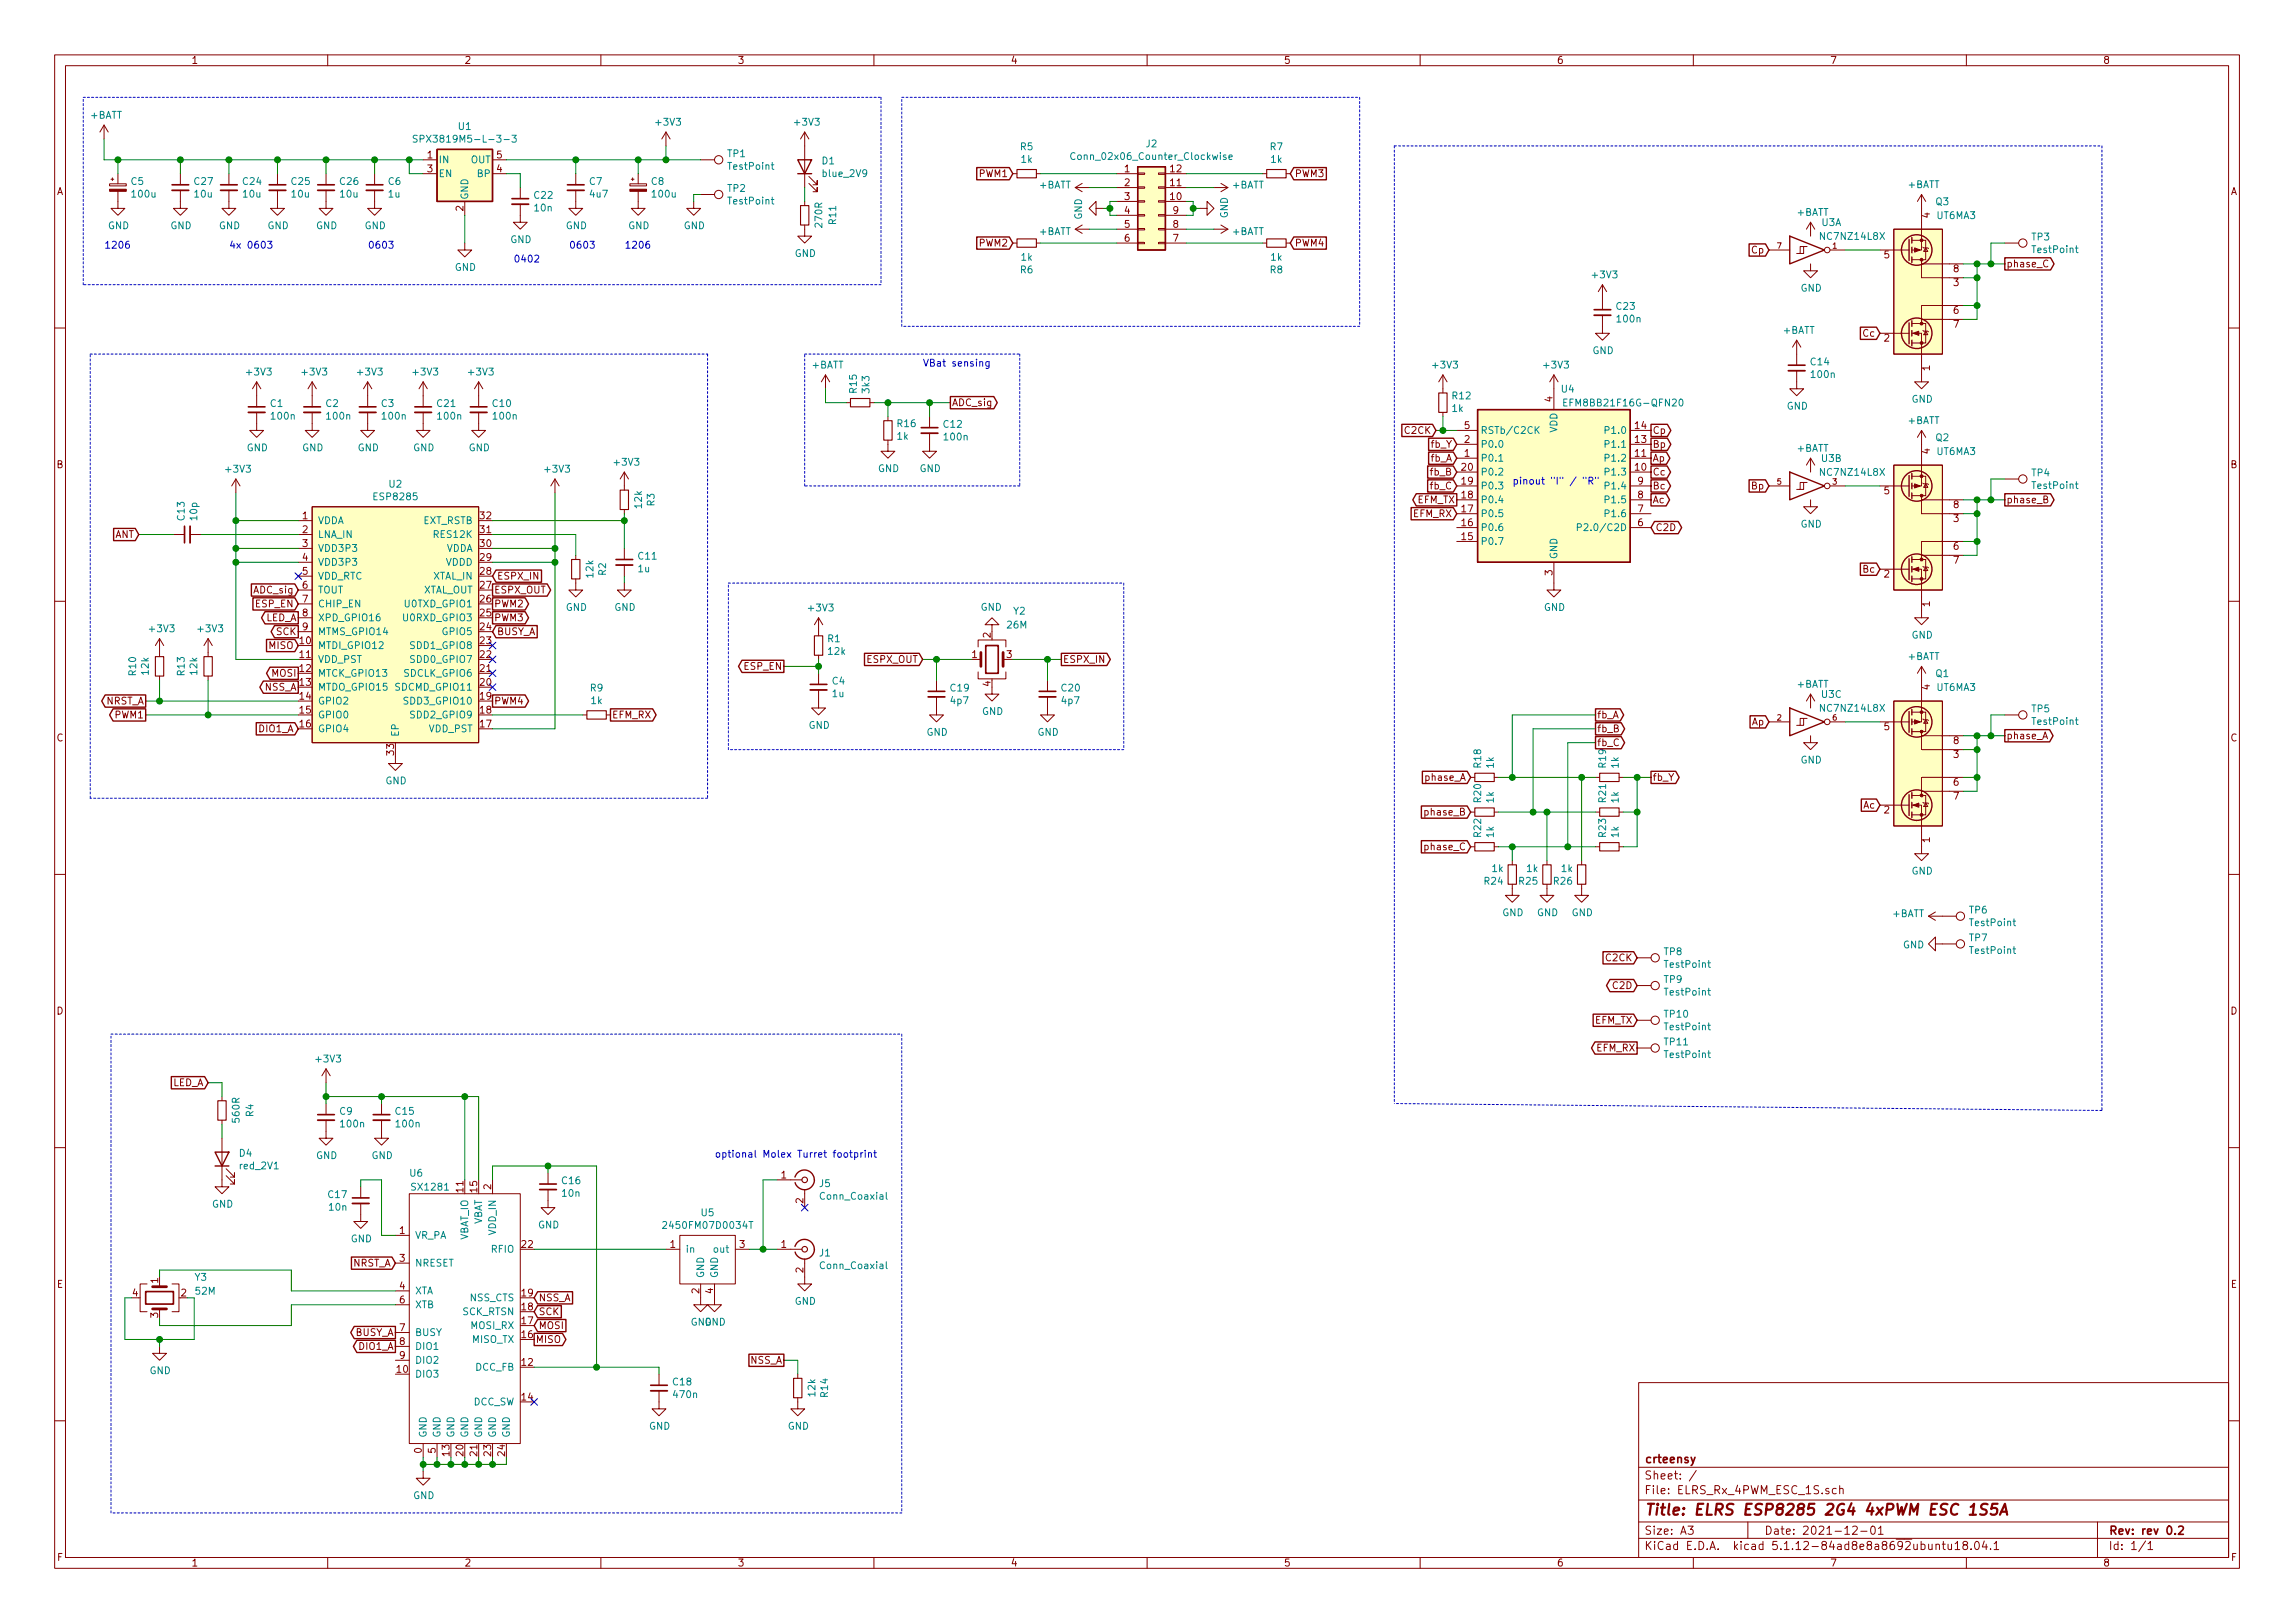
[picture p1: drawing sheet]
<svg xmlns="http://www.w3.org/2000/svg" width="420mm" height="297mm" viewBox="0 0 420 297" stroke-linecap="round" stroke-linejoin="round" font-family="sans-serif">
<defs><g id="words">
<text font-size="2.8" fill="#840000" x="301" y="277.3">Title: ELRS ESP8285 2G4 4xPWM ESC 1S5A</text>
<g font-size="2.1" fill="#840000">
<text x="301" y="267.8">crteensy</text>
<text x="301" y="273.5">File: ELRS_Rx_4PWM_ESC_1S.sch</text>
<text x="301" y="270.8">Sheet: /</text>
<text x="301" y="280.9">Size: A3</text>
<text x="323" y="280.9">Date: 2021-12-01</text>
<text x="386" y="280.9">Rev: rev 0.2</text>
<text x="301" y="283.7">KiCad E.D.A. kicad 5.1.12-84ad8e8a8692ubuntu18.04.1</text>
<text x="386" y="283.7">Id: 1/1</text>
</g>
<g font-size="1.8" fill="#840000">
<text x="35" y="11.7">1</text>
<text x="85" y="11.7">2</text>
<text x="135" y="11.7">3</text>
<text x="185" y="11.7">4</text>
<text x="235" y="11.7">5</text>
<text x="285" y="11.7">6</text>
<text x="335" y="11.7">7</text>
<text x="385" y="11.7">8</text>
<text x="78.3" y="29">1</text>
<text x="91" y="29">5</text>
<text x="10.4" y="35.7">A</text>
<text x="78.3" y="31.5">3</text>
<text x="91" y="31.5">4</text>
<text x="179.3" y="32.4">PWM1</text>
<text x="205.9" y="31.5">1</text>
<text x="205.9" y="34.1">2</text>
<text x="214.3" y="34.1">11</text>
<text x="214.3" y="31.5">12</text>
<text x="237" y="32.4">PWM3</text>
<text x="408.4" y="35.7">A</text>
<text x="84.8" y="38.6" transform="rotate(-90 84.8 38.6)">2</text>
<text x="205.9" y="36.6">3</text>
<text x="205.9" y="39.2">4</text>
<text x="205.9" y="41.7">5</text>
<text x="214.3" y="36.6">10</text>
<text x="214.8" y="41.7">8</text>
<text x="214.8" y="39.2">9</text>
<text x="353.3" y="39.9" transform="rotate(-90 353.3 39.9)">4</text>
<text x="179.3" y="45.1">PWM2</text>
<text x="205.9" y="44.2">6</text>
<text x="214.8" y="44.2">7</text>
<text x="237" y="45.1">PWM4</text>
<text x="320.7" y="46.4">Cp</text>
<text x="345" y="47.3">5</text>
<text x="357.7" y="52.4">3</text>
<text x="357.7" y="49.8">8</text>
<text x="367.3" y="48.9">phase_C</text>
<text x="357.7" y="57.4">6</text>
<text x="357.7" y="60">7</text>
<text x="341.1" y="61.6">Cc</text>
<text x="345" y="62.5">2</text>
<text x="353.3" y="67.8" transform="rotate(-90 353.3 67.8)">1</text>
<text x="174.2" y="74.3">ADC_sig</text>
<text x="284.2" y="73.5" transform="rotate(-90 284.2 73.5)">4</text>
<text x="257.3" y="79.4">C2CK</text>
<text x="262.1" y="82">fb_Y</text>
<text x="268.1" y="83.6">1</text>
<text x="268.1" y="81.1">2</text>
<text x="268.1" y="78.5">5</text>
<text x="299.4" y="83.6">11</text>
<text x="299.4" y="81.1">13</text>
<text x="299.4" y="78.5">14</text>
<text x="302.5" y="82">Bp</text>
<text x="302.5" y="79.4">Cp</text>
<text x="353.3" y="83.1" transform="rotate(-90 353.3 83.1)">4</text>
<text x="10.4" y="85.7">B</text>
<text x="262" y="89.6">fb_C</text>
<text x="262" y="84.5">fb_A</text>
<text x="262" y="87">fb_B</text>
<text x="267.6" y="88.7">19</text>
<text x="267.6" y="86.1">20</text>
<text x="299.4" y="86.1">10</text>
<text x="299.9" y="88.7">9</text>
<text x="302.5" y="89.6">Bc</text>
<text x="302.5" y="84.5">Ap</text>
<text x="302.5" y="87">Cc</text>
<text x="320.7" y="89.6">Bp</text>
<text x="408.4" y="85.7">B</text>
<text x="55.4" y="95">1</text>
<text x="87.9" y="95">32</text>
<text x="258.7" y="94.7">EFM_RX</text>
<text x="259.5" y="92.1">EFM_TX</text>
<text x="267.6" y="93.8">17</text>
<text x="267.6" y="91.2">18</text>
<text x="299.9" y="93.8">7</text>
<text x="299.9" y="91.2">8</text>
<text x="302.5" y="92.1">Ac</text>
<text x="345" y="90.5">5</text>
<text x="357.7" y="95.5">3</text>
<text x="357.7" y="93">8</text>
<text x="367.3" y="92.1">phase_B</text>
<text x="21" y="98.5">ANT</text>
<text x="55.4" y="97.6">2</text>
<text x="55.4" y="100.1">3</text>
<text x="87.9" y="100.1">30</text>
<text x="87.9" y="97.6">31</text>
<text x="267.6" y="98.8">15</text>
<text x="267.6" y="96.3">16</text>
<text x="299.9" y="96.3">6</text>
<text x="303" y="97.2">C2D</text>
<text x="357.7" y="100.6">6</text>
<text x="55.4" y="102.7">4</text>
<text x="55.4" y="105.2">5</text>
<text x="55.4" y="107.7">6</text>
<text x="87.9" y="107.7">27</text>
<text x="87.9" y="105.2">28</text>
<text x="87.9" y="102.7">29</text>
<text x="91" y="106.1">ESPX_IN</text>
<text x="284.2" y="105.3" transform="rotate(-90 284.2 105.3)">3</text>
<text x="341.1" y="104.8">Bc</text>
<text x="345" y="105.7">2</text>
<text x="357.7" y="103.2">7</text>
<text x="46.5" y="108.6">ADC_sig</text>
<text x="46.8" y="111.2">ESP_EN</text>
<text x="48.6" y="113.7">LED_A</text>
<text x="55.4" y="110.3">7</text>
<text x="55.4" y="112.8">8</text>
<text x="87.9" y="112.8">25</text>
<text x="87.9" y="110.3">26</text>
<text x="90.4" y="111.2">PWM2</text>
<text x="90.4" y="113.7">PWM3</text>
<text x="90.4" y="108.6">ESPX_OUT</text>
<text x="353.3" y="111" transform="rotate(-90 353.3 111)">1</text>
<text x="49.3" y="118.8">MISO</text>
<text x="50.6" y="116.2">SCK</text>
<text x="54.9" y="117.9">10</text>
<text x="55.4" y="115.4">9</text>
<text x="87.9" y="117.9">23</text>
<text x="87.9" y="115.4">24</text>
<text x="91" y="116.2">BUSY_A</text>
<text x="181.4" y="116.7" transform="rotate(-90 181.4 116.7)">2</text>
<text x="49.8" y="123.9">MOSI</text>
<text x="54.9" y="120.4">11</text>
<text x="54.9" y="123">12</text>
<text x="54.9" y="125.5">13</text>
<text x="87.9" y="125.5">20</text>
<text x="87.9" y="123">21</text>
<text x="87.9" y="120.4">22</text>
<text x="136.3" y="122.6">ESP_EN</text>
<text x="158.7" y="121.3">ESPX_OUT</text>
<text x="178" y="120.4">1</text>
<text x="181.4" y="125.6" transform="rotate(-90 181.4 125.6)">4</text>
<text x="184.3" y="120.4">3</text>
<text x="194.6" y="121.3">ESPX_IN</text>
<text x="19.3" y="128.9">NRST_A</text>
<text x="21.1" y="131.5">PWM1</text>
<text x="48.5" y="126.4">NSS_A</text>
<text x="54.9" y="128.1">14</text>
<text x="54.9" y="130.6">15</text>
<text x="87.9" y="130.6">18</text>
<text x="87.9" y="128.1">19</text>
<text x="90.4" y="128.9">PWM4</text>
<text x="112" y="131.5">EFM_RX</text>
<text x="292.4" y="131.5">fb_A</text>
<text x="353.3" y="126.2" transform="rotate(-90 353.3 126.2)">4</text>
<text x="10.4" y="135.7">C</text>
<text x="47.4" y="134">DIO1_A</text>
<text x="54.9" y="133.1">16</text>
<text x="87.9" y="133.1">17</text>
<text x="292.4" y="136.6">fb_C</text>
<text x="292.4" y="134">fb_B</text>
<text x="320.7" y="132.8">Ap</text>
<text x="345" y="133.6">5</text>
<text x="357.7" y="136.2">8</text>
<text x="367.3" y="135.3">phase_A</text>
<text x="408.4" y="135.7">C</text>
<text x="72.1" y="138.2" transform="rotate(-90 72.1 138.2)">33</text>
<text x="261.1" y="142.9">phase_A</text>
<text x="302.5" y="142.9">fb_Y</text>
<text x="357.7" y="138.7">3</text>
<text x="357.7" y="143.8">6</text>
<text x="261.1" y="149.3">phase_B</text>
<text x="341.1" y="148">Ac</text>
<text x="345" y="148.9">2</text>
<text x="357.7" y="146.3">7</text>
<text x="261.1" y="155.6">phase_C</text>
<text x="353.3" y="154.2" transform="rotate(-90 353.3 154.2)">1</text>
<text x="294.1" y="175.9">C2CK</text>
<text x="10.4" y="185.7">D</text>
<text x="295.4" y="181">C2D</text>
<text x="408.4" y="185.7">D</text>
<text x="291.9" y="187.4">EFM_TX</text>
<text x="292.3" y="192.4">EFM_RX</text>
<text x="31.5" y="198.8">LED_A</text>
<text x="143" y="215.7">1</text>
<text x="84.8" y="218.2" transform="rotate(-90 84.8 218.2)">11</text>
<text x="87.4" y="218.2" transform="rotate(-90 87.4 218.2)">15</text>
<text x="89.9" y="217.7" transform="rotate(-90 89.9 217.7)">2</text>
<text x="147.1" y="220.2" transform="rotate(-90 147.1 220.2)">2</text>
<text x="73.2" y="225.8">1</text>
<text x="64.5" y="231.8">NRST_A</text>
<text x="73.2" y="230.9">3</text>
<text x="95.6" y="228.4">22</text>
<text x="122.7" y="228.4">1</text>
<text x="135.4" y="228.4">3</text>
<text x="143" y="228.4">1</text>
<text x="147.1" y="232.9" transform="rotate(-90 147.1 232.9)">2</text>
<text x="10.4" y="235.7">E</text>
<text x="24.3" y="237.3">4</text>
<text x="29" y="234.8" transform="rotate(-90 29 234.8)">1</text>
<text x="33.2" y="237.3">2</text>
<text x="73.2" y="236">4</text>
<text x="73.2" y="238.5">6</text>
<text x="95.6" y="239.8">18</text>
<text x="95.6" y="237.3">19</text>
<text x="98.6" y="238.2">NSS_A</text>
<text x="128" y="236.7" transform="rotate(-90 128 236.7)">2</text>
<text x="130.6" y="236.7" transform="rotate(-90 130.6 236.7)">4</text>
<text x="408.4" y="235.7">E</text>
<text x="29" y="241.2" transform="rotate(-90 29 241.2)">3</text>
<text x="65" y="244.5">BUSY_A</text>
<text x="73.2" y="243.6">7</text>
<text x="95.6" y="244.9">16</text>
<text x="95.6" y="242.4">17</text>
<text x="98" y="245.8">MISO</text>
<text x="98.6" y="243.2">MOSI</text>
<text x="98.6" y="240.7">SCK</text>
<text x="65.7" y="247.1">DIO1_A</text>
<text x="72.7" y="251.2">10</text>
<text x="73.2" y="246.2">8</text>
<text x="73.2" y="248.7">9</text>
<text x="95.6" y="250">12</text>
<text x="137.4" y="249.6">NSS_A</text>
<text x="95.6" y="256.3">14</text>
<text x="77.2" y="265.9" transform="rotate(-90 77.2 265.9)">0</text>
<text x="79.8" y="265.9" transform="rotate(-90 79.8 265.9)">5</text>
<text x="82.3" y="266.4" transform="rotate(-90 82.3 266.4)">13</text>
<text x="84.8" y="266.4" transform="rotate(-90 84.8 266.4)">20</text>
<text x="87.4" y="266.4" transform="rotate(-90 87.4 266.4)">21</text>
<text x="89.9" y="266.4" transform="rotate(-90 89.9 266.4)">23</text>
<text x="92.5" y="266.4" transform="rotate(-90 92.5 266.4)">24</text>
<text x="10.5" y="285.7">F</text>
<text x="35" y="286.7">1</text>
<text x="85" y="286.7">2</text>
<text x="135" y="286.7">3</text>
<text x="185" y="286.7">4</text>
<text x="235" y="286.7">5</text>
<text x="285" y="286.7">6</text>
<text x="335" y="286.7">7</text>
<text x="385" y="286.7">8</text>
<text x="408.5" y="285.7">F</text>
</g>
<g font-size="1.8" fill="#008484">
<text x="16.6" y="21.7">+BATT</text>
<text x="84" y="23.8">U1</text>
<text x="120.2" y="23">+3V3</text>
<text x="145.6" y="23">+3V3</text>
<text x="77.7" y="26.1">SPX3819M5-L-3-3</text>
<text x="80.3" y="29.9">IN</text>
<text x="86.2" y="29.9">OUT</text>
<text x="133.2" y="28.8">TP1</text>
<text x="186.8" y="27.5">R5</text>
<text x="187" y="29.8">1k</text>
<text x="196.9" y="29.3">Conn_02x06_Counter_Clockwise</text>
<text x="209.9" y="27">J2</text>
<text x="232.6" y="27.5">R7</text>
<text x="232.7" y="29.8">1k</text>
<text x="24" y="33.8">C5</text>
<text x="35.6" y="33.8">C27</text>
<text x="44.5" y="33.8">C24</text>
<text x="53.4" y="33.8">C25</text>
<text x="62.3" y="33.8">C26</text>
<text x="71.1" y="33.8">C6</text>
<text x="80.3" y="32.4">EN</text>
<text x="87.5" y="32.4">BP</text>
<text x="107.9" y="33.8">C7</text>
<text x="119.3" y="33.8">C8</text>
<text x="133.2" y="35.1">TP2</text>
<text x="133.5" y="31.1">TestPoint</text>
<text x="150.5" y="30.1">D1</text>
<text x="150.8" y="32.4">blue_2V9</text>
<text x="190.3" y="34.5">+BATT</text>
<text x="225.6" y="34.5">+BATT</text>
<text x="349.3" y="34.4">+BATT</text>
<text x="19.8" y="41.9">GND</text>
<text x="24.3" y="36.2">100u</text>
<text x="31.2" y="41.9">GND</text>
<text x="35.7" y="36.2">10u</text>
<text x="40.1" y="41.9">GND</text>
<text x="44.6" y="36.2">10u</text>
<text x="49" y="41.9">GND</text>
<text x="53.5" y="36.2">10u</text>
<text x="57.9" y="41.9">GND</text>
<text x="62.4" y="36.2">10u</text>
<text x="66.8" y="41.9">GND</text>
<text x="71.1" y="36.2">1u</text>
<text x="85.7" y="36.6" transform="rotate(-90 85.7 36.6)">GND</text>
<text x="97.9" y="36.4">C22</text>
<text x="97.9" y="38.7">10n</text>
<text x="103.6" y="41.9">GND</text>
<text x="108.1" y="36.2">4u7</text>
<text x="115" y="41.9">GND</text>
<text x="119.5" y="36.2">100u</text>
<text x="125.2" y="41.9">GND</text>
<text x="133.5" y="37.4">TestPoint</text>
<text x="150.5" y="41.5" transform="rotate(-90 150.5 41.5)">270R</text>
<text x="153.1" y="41" transform="rotate(-90 153.1 41)">R11</text>
<text x="198.1" y="40.2" transform="rotate(-90 198.1 40.2)">GND</text>
<text x="224.8" y="40" transform="rotate(-90 224.8 40)">GND</text>
<text x="329" y="39.5">+BATT</text>
<text x="333.5" y="41.4">U3A</text>
<text x="354.4" y="37.6">Q3</text>
<text x="354.6" y="40.1">UT6MA3</text>
<text x="93.4" y="44.5">GND</text>
<text x="145.5" y="47">GND</text>
<text x="187" y="47.7">1k</text>
<text x="190.3" y="43">+BATT</text>
<text x="225.6" y="43">+BATT</text>
<text x="232.7" y="47.7">1k</text>
<text x="333.6" y="43.9">NC7NZ14L8X</text>
<text x="372" y="44">TP3</text>
<text x="372.2" y="46.3">TestPoint</text>
<text x="83.3" y="49.6">GND</text>
<text x="186.8" y="50">R6</text>
<text x="232.6" y="50">R8</text>
<text x="291.7" y="50.9">+3V3</text>
<text x="329.6" y="53.4">GND</text>
<text x="296" y="56.7">C23</text>
<text x="296.2" y="59">100n</text>
<text x="291.5" y="64.8">GND</text>
<text x="326.4" y="61.1">+BATT</text>
<text x="45.3" y="68.7">+3V3</text>
<text x="55.4" y="68.7">+3V3</text>
<text x="65.6" y="68.7">+3V3</text>
<text x="75.8" y="68.7">+3V3</text>
<text x="85.9" y="68.7">+3V3</text>
<text x="148.6" y="67.4">+BATT</text>
<text x="156.9" y="71.9" transform="rotate(-90 156.9 71.9)">R15</text>
<text x="159.2" y="71.9" transform="rotate(-90 159.2 71.9)">3k3</text>
<text x="262.5" y="67.4">+3V3</text>
<text x="282.8" y="67.4">+3V3</text>
<text x="285.9" y="71.8">U4</text>
<text x="331.5" y="66.9">C14</text>
<text x="331.7" y="69.2">100n</text>
<text x="49.5" y="74.5">C1</text>
<text x="49.8" y="76.8">100n</text>
<text x="59.7" y="74.5">C2</text>
<text x="59.9" y="76.8">100n</text>
<text x="69.8" y="74.5">C3</text>
<text x="70.1" y="76.8">100n</text>
<text x="80.1" y="74.5">C21</text>
<text x="80.3" y="76.8">100n</text>
<text x="90.2" y="74.5">C10</text>
<text x="90.4" y="76.8">100n</text>
<text x="265.9" y="75.4">1k</text>
<text x="265.9" y="73.1">R12</text>
<text x="287.2" y="74.4">EFM8BB21F16G-QFN20</text>
<text x="327.1" y="75">GND</text>
<text x="349.3" y="77.6">+BATT</text>
<text x="350" y="73.7">GND</text>
<text x="45.2" y="82.6">GND</text>
<text x="55.3" y="82.6">GND</text>
<text x="65.5" y="82.6">GND</text>
<text x="75.6" y="82.6">GND</text>
<text x="85.8" y="82.6">GND</text>
<text x="164.3" y="80.5">1k</text>
<text x="164.3" y="78.2">R16</text>
<text x="172.8" y="78.3">C12</text>
<text x="173" y="80.6">100n</text>
<text x="271" y="82">P0.0</text>
<text x="271" y="79.4">RSTb/C2CK</text>
<text x="285.1" y="79.2" transform="rotate(-90 285.1 79.2)">VDD</text>
<text x="294.3" y="82">P1.1</text>
<text x="294.3" y="79.4">P1.0</text>
<text x="329" y="82.7">+BATT</text>
<text x="354.4" y="80.7">Q2</text>
<text x="354.6" y="83.3">UT6MA3</text>
<text x="41.5" y="86.5">+3V3</text>
<text x="71.3" y="89.2">U2</text>
<text x="99.9" y="86.5">+3V3</text>
<text x="112.6" y="85.2">+3V3</text>
<text x="160.7" y="86.4">GND</text>
<text x="168.4" y="86.4">GND</text>
<text x="271" y="84.5">P0.1</text>
<text x="271" y="89.6">P0.3</text>
<text x="271" y="87">P0.2</text>
<text x="294.3" y="87">P1.3</text>
<text x="294.3" y="84.5">P1.2</text>
<text x="294.3" y="89.6">P1.4</text>
<text x="333.5" y="84.5">U3B</text>
<text x="333.6" y="87.1">NC7NZ14L8X</text>
<text x="372" y="87.2">TP4</text>
<text x="372.2" y="89.5">TestPoint</text>
<text x="33.8" y="95.2" transform="rotate(-90 33.8 95.2)">C13</text>
<text x="36.1" y="95.2" transform="rotate(-90 36.1 95.2)">10p</text>
<text x="58.2" y="95.9">VDDA</text>
<text x="68.7" y="91.6">ESP8285</text>
<text x="77.4" y="95.9">EXT_RSTB</text>
<text x="117.5" y="92.9" transform="rotate(-90 117.5 92.9)">12k</text>
<text x="119.8" y="92.6" transform="rotate(-90 119.8 92.6)">R3</text>
<text x="271" y="94.7">P0.5</text>
<text x="271" y="92.1">P0.4</text>
<text x="294.3" y="94.7">P1.6</text>
<text x="294.3" y="92.1">P1.5</text>
<text x="58.2" y="98.5">LNA_IN</text>
<text x="58.2" y="101">VDD3P3</text>
<text x="79.7" y="98.5">RES12K</text>
<text x="81.6" y="101">VDDA</text>
<text x="271" y="99.7">P0.7</text>
<text x="271" y="97.2">P0.6</text>
<text x="290.3" y="97.2">P2.0/C2D</text>
<text x="329.6" y="96.6">GND</text>
<text x="58.2" y="103.5">VDD3P3</text>
<text x="58.2" y="106.1">VDD_RTC</text>
<text x="79.2" y="106.1">XTAL_IN</text>
<text x="81.6" y="103.5">VDDD</text>
<text x="108.6" y="105.6" transform="rotate(-90 108.6 105.6)">12k</text>
<text x="110.9" y="105.3" transform="rotate(-90 110.9 105.3)">R2</text>
<text x="116.9" y="104.7">1u</text>
<text x="116.9" y="102.4">C11</text>
<text x="285.1" y="102.4" transform="rotate(-90 285.1 102.4)">GND</text>
<text x="58.2" y="108.6">TOUT</text>
<text x="58.2" y="111.2">CHIP_EN</text>
<text x="58.2" y="113.7">XPD_GPIO16</text>
<text x="74.2" y="113.7">U0RXD_GPIO3</text>
<text x="74.4" y="111.2">U0TXD_GPIO1</text>
<text x="77.3" y="108.6">XTAL_OUT</text>
<text x="103.6" y="111.8">GND</text>
<text x="112.5" y="111.8">GND</text>
<text x="148.2" y="111.9">+3V3</text>
<text x="179.5" y="111.8">GND</text>
<text x="185.6" y="112.5">Y2</text>
<text x="282.7" y="111.8">GND</text>
<text x="27.5" y="115.7">+3V3</text>
<text x="36.4" y="115.7">+3V3</text>
<text x="58.2" y="118.8">MTDI_GPIO12</text>
<text x="58.2" y="116.2">MTMS_GPIO14</text>
<text x="75.5" y="118.8">SDD1_GPIO8</text>
<text x="81.2" y="116.2">GPIO5</text>
<text x="151.6" y="117.5">R1</text>
<text x="151.7" y="119.8">12k</text>
<text x="184.5" y="115">26M</text>
<text x="350" y="116.9">GND</text>
<text x="24.9" y="123.6" transform="rotate(-90 24.9 123.6)">R10</text>
<text x="27.2" y="123.4" transform="rotate(-90 27.2 123.4)">12k</text>
<text x="33.8" y="123.6" transform="rotate(-90 33.8 123.6)">R13</text>
<text x="36.1" y="123.4" transform="rotate(-90 36.1 123.4)">12k</text>
<text x="58.2" y="121.3">VDD_PST</text>
<text x="58.2" y="123.9">MTCK_GPIO13</text>
<text x="74.1" y="123.9">SDCLK_GPIO6</text>
<text x="75.5" y="121.3">SDD0_GPIO7</text>
<text x="152.4" y="125.3">C4</text>
<text x="329" y="125.9">+BATT</text>
<text x="349.3" y="120.8">+BATT</text>
<text x="354.4" y="123.9">Q1</text>
<text x="58.2" y="126.4">MTDO_GPIO15</text>
<text x="58.2" y="128.9">GPIO2</text>
<text x="58.2" y="131.5">GPIO0</text>
<text x="72.7" y="126.4">SDCMD_GPIO11</text>
<text x="74.5" y="128.9">SDD3_GPIO10</text>
<text x="75.5" y="131.5">SDD2_GPIO9</text>
<text x="108.1" y="126.6">R9</text>
<text x="108.3" y="128.9">1k</text>
<text x="152.4" y="127.6">1u</text>
<text x="174.1" y="126.6">C19</text>
<text x="174.1" y="128.9">4p7</text>
<text x="179.8" y="130.8">GND</text>
<text x="194.4" y="126.6">C20</text>
<text x="194.4" y="128.9">4p7</text>
<text x="333.5" y="127.7">U3C</text>
<text x="333.6" y="130.3">NC7NZ14L8X</text>
<text x="354.6" y="126.5">UT6MA3</text>
<text x="372" y="130.4">TP5</text>
<text x="58.2" y="134">GPIO4</text>
<text x="73" y="134.9" transform="rotate(-90 73 134.9)">EP</text>
<text x="78.5" y="134">VDD_PST</text>
<text x="148" y="133.4">GND</text>
<text x="169.6" y="134.7">GND</text>
<text x="189.9" y="134.7">GND</text>
<text x="372.2" y="132.7">TestPoint</text>
<text x="70.6" y="143.5">GND</text>
<text x="271.2" y="140.5" transform="rotate(-90 271.2 140.5)">R18</text>
<text x="273.5" y="140.5" transform="rotate(-90 273.5 140.5)">1k</text>
<text x="294" y="140.5" transform="rotate(-90 294 140.5)">R19</text>
<text x="296.3" y="140.5" transform="rotate(-90 296.3 140.5)">1k</text>
<text x="329.6" y="139.7">GND</text>
<text x="271.2" y="146.8" transform="rotate(-90 271.2 146.8)">R20</text>
<text x="273.5" y="146.9" transform="rotate(-90 273.5 146.9)">1k</text>
<text x="294" y="146.8" transform="rotate(-90 294 146.8)">R21</text>
<text x="296.3" y="146.9" transform="rotate(-90 296.3 146.9)">1k</text>
<text x="271.2" y="153.2" transform="rotate(-90 271.2 153.2)">R22</text>
<text x="273.5" y="153.2" transform="rotate(-90 273.5 153.2)">1k</text>
<text x="294" y="153.2" transform="rotate(-90 294 153.2)">R23</text>
<text x="296.3" y="153.2" transform="rotate(-90 296.3 153.2)">1k</text>
<text x="271.8" y="161.9">R24</text>
<text x="273.2" y="159.6">1k</text>
<text x="278.2" y="161.9">R25</text>
<text x="279.6" y="159.6">1k</text>
<text x="284.5" y="161.9">R26</text>
<text x="285.9" y="159.6">1k</text>
<text x="350" y="160.1">GND</text>
<text x="275" y="167.7">GND</text>
<text x="281.4" y="167.7">GND</text>
<text x="287.7" y="167.7">GND</text>
<text x="346.5" y="167.9">+BATT</text>
<text x="360.6" y="167.2">TP6</text>
<text x="348.4" y="173.6">GND</text>
<text x="360.6" y="172.3">TP7</text>
<text x="360.8" y="169.5">TestPoint</text>
<text x="304.7" y="179.9">TP9</text>
<text x="304.7" y="174.8">TP8</text>
<text x="304.9" y="177.1">TestPoint</text>
<text x="360.8" y="174.6">TestPoint</text>
<text x="304.9" y="182.2">TestPoint</text>
<text x="304.8" y="191.3">TP11</text>
<text x="304.8" y="186.2">TP10</text>
<text x="304.9" y="188.6">TestPoint</text>
<text x="58" y="194.4">+3V3</text>
<text x="304.9" y="193.6">TestPoint</text>
<text x="43.9" y="205.3" transform="rotate(-90 43.9 205.3)">560R</text>
<text x="46.4" y="204.4" transform="rotate(-90 46.4 204.4)">R4</text>
<text x="62.2" y="204">C9</text>
<text x="62.5" y="206.3">100n</text>
<text x="72.5" y="204">C15</text>
<text x="72.6" y="206.3">100n</text>
<text x="43.8" y="211.7">D4</text>
<text x="44" y="214">red_2V1</text>
<text x="57.9" y="212.1">GND</text>
<text x="68" y="212.1">GND</text>
<text x="75.1" y="215.4">U6</text>
<text x="38.8" y="221">GND</text>
<text x="60.1" y="219.3">C17</text>
<text x="60.3" y="221.6">10n</text>
<text x="75.6" y="217.9">SX1281</text>
<text x="102.9" y="216.7">C16</text>
<text x="103" y="219">10n</text>
<text x="150.1" y="217.3">J5</text>
<text x="150.4" y="219.6">Conn_Coaxial</text>
<text x="64.2" y="227.4">GND</text>
<text x="75.9" y="226.7">VR_PA</text>
<text x="85.7" y="227.2" transform="rotate(-90 85.7 227.2)">VBAT_IO</text>
<text x="88.3" y="224.3" transform="rotate(-90 88.3 224.3)">VBAT</text>
<text x="90.8" y="226" transform="rotate(-90 90.8 226)">VDD_IN</text>
<text x="98.5" y="224.8">GND</text>
<text x="122.2" y="224.9">2450FM07D0034T</text>
<text x="128.4" y="222.6">U5</text>
<text x="75.9" y="231.8">NRESET</text>
<text x="90" y="229.3">RFIO</text>
<text x="125.5" y="229.3">in</text>
<text x="128.9" y="234" transform="rotate(-90 128.9 234)">GND</text>
<text x="130.9" y="229.3">out</text>
<text x="131.4" y="234" transform="rotate(-90 131.4 234)">GND</text>
<text x="150.1" y="230">J1</text>
<text x="150.4" y="232.3">Conn_Coaxial</text>
<text x="35.7" y="234.4">Y3</text>
<text x="35.9" y="236.9">52M</text>
<text x="75.9" y="236.9">XTA</text>
<text x="75.9" y="239.4">XTB</text>
<text x="86.1" y="238.2">NSS_CTS</text>
<text x="145.5" y="238.8">GND</text>
<text x="75.9" y="244.5">BUSY</text>
<text x="84.7" y="240.7">SCK_RTSN</text>
<text x="86.3" y="243.2">MOSI_RX</text>
<text x="86.5" y="245.8">MISO_TX</text>
<text x="126.4" y="242.6">GND</text>
<text x="129" y="242.6">GND</text>
<text x="27.4" y="251.5">GND</text>
<text x="75.9" y="247.1">DIO1</text>
<text x="75.9" y="249.6">DIO2</text>
<text x="87.1" y="250.9">DCC_FB</text>
<text x="75.9" y="252.1">DIO3</text>
<text x="86.6" y="257.2">DCC_SW</text>
<text x="123.3" y="253.6">C18</text>
<text x="123.4" y="255.9">470n</text>
<text x="149.3" y="255.5" transform="rotate(-90 149.3 255.5)">12k</text>
<text x="151.6" y="255.7" transform="rotate(-90 151.6 255.7)">R14</text>
<text x="78.1" y="263.2" transform="rotate(-90 78.1 263.2)">GND</text>
<text x="80.6" y="263.2" transform="rotate(-90 80.6 263.2)">GND</text>
<text x="83.2" y="263.2" transform="rotate(-90 83.2 263.2)">GND</text>
<text x="85.7" y="263.2" transform="rotate(-90 85.7 263.2)">GND</text>
<text x="88.3" y="263.2" transform="rotate(-90 88.3 263.2)">GND</text>
<text x="90.8" y="263.2" transform="rotate(-90 90.8 263.2)">GND</text>
<text x="93.3" y="263.2" transform="rotate(-90 93.3 263.2)">GND</text>
<text x="118.8" y="261.7">GND</text>
<text x="144.2" y="261.7">GND</text>
<text x="75.6" y="274.4">GND</text>
</g>
<g font-size="1.8" fill="#0000c2">
<text x="19" y="45.5">1206</text>
<text x="41.9" y="45.5">4x 0603</text>
<text x="67.3" y="45.5">0603</text>
<text x="104.1" y="45.5">0603</text>
<text x="114.3" y="45.5">1206</text>
<text x="94" y="48">0402</text>
<text x="168.9" y="67.1">VBat sensing</text>
<text x="276.9" y="88.7">pinout &quot;I&quot; / &quot;R&quot;</text>
<text x="130.8" y="211.9">optional Molex Turret footprint</text>
</g>
<g font-size="1.4" fill="#840000">
<text x="325.4" y="45.5">7</text>
<text x="335.5" y="45.5">1</text>
<text x="325.4" y="88.7">5</text>
<text x="335.5" y="88.7">3</text>
<text x="325.4" y="131.9">2</text>
<text x="335.5" y="131.9">6</text>
</g>
</g></defs>
<g fill="none" stroke="#840000" stroke-width=".18">
<path d="M10 10h400v277h-400zM12 12h396v273.1h-396zM60 10v2M110 10v2M160 10v2M210 10v2M260 10v2M310 10v2M360 10v2M19 22.9l-.7 1.3M19 22.9v2.5M19 22.9l.8 1.3"/>
<path d="M20.1 33.6h3v.4h-3zM20.3 32.8h.5M20.6 32.5v.6M21.6 35v3.1h1.3l-1.3 1.3-1.3-1.3h1.3M21.6 31.8v1.8M33 34.8v3.3h1.3l-1.3 1.3-1.3-1.3h1.3M33 31.8v2M41.9 34.8v3.3h1.3l-1.3 1.3-1.3-1.3h1.3M41.9 31.8v2M50.8 34.8v3.3h1.3l-1.3 1.3-1.3-1.3h1.3M50.8 31.8v2M59.7 34.8v3.3h1.3l-1.3 1.3-1.3-1.3h1.3"/>
<path d="M59.7 31.8v2M68.6 34.8v3.3h1.2l-1.2 1.3-1.3-1.3h1.3M68.6 31.8v2M77.5 29.2h2.5M77.5 31.8h2.5M85.1 36.9v2.5M90.2 29.2h2.5M90.2 31.8h2.5M95.2 37.4v3.3h1.3l-1.3 1.2-1.2-1.2h1.2M95.2 34.3v2.1M105.4 34.8v3.3h1.3l-1.3 1.3-1.3-1.3h1.3M105.4 31.8v2"/>
<path d="M115.3 33.6h3.1v.4h-3.1zM115.6 32.8h.5M115.8 32.5v.6M116.8 35v3.1h1.3l-1.3 1.3-1.2-1.3h1.2M116.8 31.8v1.8M121.9 24.2l-.7 1.2M121.9 24.2v2.5M121.9 24.2l.8 1.2M127 36.9v1.2h1.3l-1.3 1.3-1.3-1.3h1.3M128.3 29.2h2.5M128.3 35.6h2.5M147.3 24.2v10.1"/>
<path d="M147.3 36.9v.7M147.3 24.2l-.7 1.2M147.3 24.2l.8 1.2M148.1 33.6l1.5 1.5v-.8v.8h-.8M148.1 32.3l1.5 1.5v-.7v.7h-.8M185.4 31.8h.8M189.7 31.8h.8M196.8 34.3h2.6M196.8 34.3l1.3 .8M198.1 33.6l-1.3 .7M200.7 38.1v-1.2l-1.3 1.2 1.3 1.3v-1.3h1.2M204.5 31.8h3.8"/>
<path d="M204.5 34.3h3.8M204.5 36.9h3.8M204.5 39.4h3.8M208.3 39.3h1.2v.2h-1.2zM208.3 34.2h1.2v.3h-1.2zM208.3 31.7h1.2v.2h-1.2zM208.3 36.7h1.2v.3h-1.2zM212.1 39.3h1.3v.2h-1.3zM212.1 34.2h1.3v.3h-1.3zM212.1 31.7h1.3v.2h-1.3zM212.1 36.7h1.3v.3h-1.3zM213.4 31.8h3.8"/>
<path d="M213.4 34.3h3.8M213.4 36.9h3.8M213.4 39.4h3.8M219.7 38.1h1.3v-1.2l1.2 1.2-1.2 1.3v-1.3M222.2 34.3h2.6M223.5 33.6l1.3 .7M224.8 34.3l-1.3 .8M231.1 31.8h.8M235.5 31.8h.7M351.8 35.6v10.2h-1.8M351.8 35.6l-.8 1.3M351.8 35.6l.8 1.3"/>
<path d="M85.1 44.5v1.3h1.3l-1.3 1.2-1.3-1.2h1.3M147.3 41.2v2h1.3l-1.3 1.3-1.3-1.3h1.3M185.4 44.5h.8M189.7 44.5h.8M196.8 41.9h2.6M196.8 41.9l1.3 .8M198.1 41.2l-1.3 .7M204.5 44.5h3.8M204.5 41.9h3.8M208.3 41.8h1.2v.3h-1.2zM208.3 44.4h1.2v.2h-1.2zM212.1 41.8h1.3v.3h-1.3z"/>
<path d="M212.1 44.4h1.3v.2h-1.3zM213.4 44.5h3.8M213.4 41.9h3.8M222.2 41.9h2.6M223.5 41.2l1.3 .7M224.8 41.9l-1.3 .8M231.1 44.5h.8M235.5 44.5h.7M293.4 57.7v3.3h1.2l-1.2 1.3-1.3-1.3h1.3M293.4 52.1v4.6M293.4 52.1l-.8 1.3M293.4 52.1l.7 1.3"/>
<path d="M323.8 45.8h3.9M330.2 45.1v1.3h-.6M330.8 45.1h-1.2v1.3h-.7M331.5 48.3v1.3h1.2l-1.2 1.2-1.3-1.2h1.3M331.5 40.7l-.8 1.2M331.5 40.7v2.5M331.5 40.7l.7 1.2M335 45.8h2.8M344.2 45.8h5.3M346.7 41.9h8.9v22.9h-8.9zM350 59.2h2.6v3.6h-2.6M350 44h2.6v3.5h-2.6"/>
<path d="M351.8 48.3v2.5h7.6M351.8 47.5v.8h7.6M352 45.2l.2 .2h.7l.2 .1M352.6 45.4l.3 .6h-.7zM359.4 55.9h-7.6v2.6M359.4 58.5h-7.6v.7M367 44.5h2.6M10 60h2M47 75.5v3.3h1.3l-1.3 1.2-1.3-1.2h1.3M47 69.9l-.8 1.3M47 69.9v4.6M47 69.9l.8 1.3"/>
<path d="M57.1 75.5v3.3h1.3l-1.3 1.2-1.2-1.2h1.2M57.1 69.9v4.6M57.1 69.9l-.7 1.3M57.1 69.9l.8 1.3M67.3 75.5v3.3h1.3l-1.3 1.2-1.3-1.2h1.3M67.3 69.9l-.8 1.3M67.3 69.9v4.6M67.3 69.9l.8 1.3M77.5 75.5v3.3h1.2l-1.2 1.2-1.3-1.2h1.3M77.5 69.9v4.6M77.5 69.9l-.8 1.3M77.5 69.9l.7 1.3"/>
<path d="M87.6 75.5v3.3h1.3l-1.3 1.2-1.2-1.2h1.2M87.6 69.9v4.6M87.6 69.9l-.7 1.3M87.6 69.9l.8 1.3M151.1 68.6l-.7 1.3M151.1 68.6v2.6M151.1 68.6l.8 1.3M154.9 73.7h.8M159.3 73.7h.7M162.6 76.2v.8M170.2 79.3v3.3h1.2l-1.2 1.3-1.3-1.3h1.3M170.2 76.2v2.1"/>
<path d="M264.2 68.6l-.8 1.3M264.2 68.6v3.3M264.2 75.5v.7M264.2 68.6l.7 1.3M266.7 78.8h3.8M284.5 68.6v6.4M284.5 68.6l-.8 1.3M284.5 68.6l.7 1.3M298.4 78.8h3.9M328.9 67.9v3.3h1.3l-1.3 1.2-1.2-1.2h1.2M328.9 62.3v4.5M328.9 62.3l-.7 1.2"/>
<path d="M328.9 62.3l.8 1.2M344.2 61h5.3M350 61h1.8v8.9h1.3l-1.3 1.3-1.3-1.3h1.3M351.8 78.8v10.1h-1.8M351.8 78.8l-.8 1.2M351.8 78.8l.8 1.2M352 60.5l.2 .1h.7l.2 .1M352.6 60.6l.3 .7h-.7zM408 60h2M31.7 97.8h2.1M34.8 97.8h2M43.2 87.7l-.8 1.2"/>
<path d="M43.2 87.7v2.5M43.2 87.7l.7 1.2M54.6 95.3h2.5M54.6 97.8h2.5M57.1 92.7h30.5v43.2h-30.5zM101.6 87.7l-.8 1.2M101.6 87.7v2.5M101.6 87.7l.8 1.2M114.3 86.4v3.3M114.3 93.3v.7M114.3 86.4l-.8 1.3M114.3 86.4l.8 1.3"/>
<path d="M162.6 80.6v2h1.2l-1.2 1.3-1.3-1.3h1.3M266.7 88.9h3.8M266.7 94h3.8M266.7 99.1h3.8M266.7 91.5h3.8M266.7 83.9h3.8M266.7 86.4h3.8M266.7 81.3h3.8M266.7 96.6h3.8M298.4 88.9h3.9M298.4 94h3.9M298.4 91.5h3.9"/>
<path d="M298.4 83.9h3.9M298.4 86.4h3.9M298.4 81.3h3.9M298.4 96.6h3.9M323.8 88.9h3.9M330.2 88.3v1.3h-.6M330.8 88.3h-1.2v1.3h-.7M331.5 91.5v1.2h1.2l-1.2 1.3-1.3-1.3h1.3M331.5 83.9v2.5M331.5 83.9l-.8 1.2M331.5 83.9l.7 1.2M335 88.9h2.8"/>
<path d="M344.2 88.9h5.3M346.7 85.1h8.9v22.9h-8.9zM350 87.2h2.6v3.5h-2.6M351.8 91.5v2.5h7.6M351.8 90.7v.8h7.6M352 88.4l.2 .2h.7l.2 .1M352.6 88.6l.3 .6h-.7zM359.4 99.1h-7.6v2.5M367 87.7h2.6M374.2 91.4l.5-.1 .2-.2-.1-.2-.6-.1v1.2h.5l.2-.1v-.3l-.3-.2M10 110h2M29.2 116.9v3.3"/>
<path d="M29.2 116.9l-.8 1.2M29.2 116.9l.8 1.2M38.1 116.9v3.3M38.1 116.9l-.8 1.2M38.1 116.9l.8 1.2M54.6 100.4h2.5M54.6 102.9h2.5M54.6 105.4h2.5M54.6 108h2.5M54.6 110.5h2.5M54.6 113.1h2.5M54.6 115.6h2.5"/>
<path d="M105.4 106v2h1.3l-1.3 1.3-1.3-1.3h1.3M105.4 101.6v.8M114.3 106.7v1.3h1.3l-1.3 1.3-1.3-1.3h1.3M114.3 100.4v2M114.3 103.4v2M149.9 113.1l-.8 1.2M149.9 113.1v3.3M149.9 119.9v.8M149.9 113.1l.7 1.2M179.1 118.4v-1.3h5v1.3M181.6 114.3h1.3l-1.3-1.2-1.3 1.2h1.3v1.3M284.5 102.9v5.1h1.2l-1.2 1.3-1.3-1.3h1.3"/>
<path d="M344.2 104.2h5.3M350 104.2h1.8v8.9h1.3l-1.3 1.2-1.3-1.2h1.3M350 102.4h2.6v3.6h-2.6M352 103.7l.2 .1h.7l.2 .1M352.6 103.8l.3 .6h-.7zM359.4 101.6h-7.6v.8M408 110h2M29.2 123.7v.8M38.1 123.7v.8M72.4 138.5v1.2h1.3l-1.3 1.3-1.3-1.3h1.3M106.7 130.8h.7M111 130.8h.8"/>
<path d="M149.9 126.3v3.3h1.2l-1.2 1.2-1.3-1.2h1.3M149.9 123.2v2.1M171.4 127.5v3.3h1.3l-1.3 1.3-1.2-1.3h1.2M171.4 124.5v2M179.1 123v1.2h5v-1.2M179.1 120.7h.5M181.6 125.8v1.2h1.3l-1.3 1.3-1.3-1.3h1.3M183.6 120.7h.5M191.8 127.5v3.3h1.2l-1.2 1.3-1.3-1.3h1.3M191.8 124.5v2M323.8 132.1h3.9M330.2 131.5v1.3h-.6"/>
<path d="M330.8 131.5h-1.2v1.3h-.7M331.5 134.7v1.2h1.2l-1.2 1.3-1.3-1.3h1.3M331.5 127v2.6M331.5 127l-.8 1.3M331.5 127l.7 1.3M335 132.1h2.8M344.2 132.1h5.3M346.7 128.3h8.9v22.9h-8.9zM350 130.3h2.6v3.6h-2.6M351.8 134.7v2.5h7.6M351.8 122v10.1h-1.8M351.8 133.9v.8h7.6"/>
<path d="M351.8 122l-.8 1.2M351.8 122l.8 1.2M352 131.6l.2 .1h.7l.2 .2M352.6 131.7l.3 .7h-.7zM367 130.8h2.6M269.2 155h.8M269.2 148.6h.8M269.2 142.3h.8M273.6 155h.7M273.6 148.6h.7M273.6 142.3h.7M276.9 157.5v.8"/>
<path d="M283.2 157.5v.8M289.6 157.5v.8M292.1 155h.8M292.1 148.6h.8M292.1 142.3h.8M296.4 155h.8M296.4 148.6h.8M296.4 142.3h.8M344.2 147.4h5.3M350 147.4h1.8v8.8h1.3l-1.3 1.3-1.3-1.3h1.3M350 145.6h2.6v3.5h-2.6M352 146.8l.2 .2h.7l.2 .1"/>
<path d="M352.6 147l.3 .6h-.7zM359.4 142.3h-7.6v2.5M359.4 144.8h-7.6v.8M10 160h2M276.9 161.8v2.1h1.2l-1.2 1.2-1.3-1.2h1.3M283.2 161.8v2.1h1.3l-1.3 1.2-1.3-1.2h1.3M289.6 161.8v2.1h1.2l-1.2 1.2-1.3-1.2h1.3M299.7 175.3h2.6M353.1 167.7l1.2 .7M353.1 167.7h5M354.3 172.8v-1.3l-1.2 1.3 1.2 1.2v-1.2h3.8M354.3 166.9l-1.2 .8"/>
<path d="M408 160h2M59.7 195.6l-.8 1.3M59.7 195.6v2.6M59.7 195.6l.8 1.3M299.7 191.8h2.6M299.7 186.7h2.6M299.7 180.4h2.6M10 210h2M40.6 208.3v8.9h1.3l-1.3 1.3-1.2-1.3h1.2M40.6 200.7v.8M40.6 205v.8M41.4 215.2l1.5 1.5v-.8v.8h-.7"/>
<path d="M41.4 213.9l1.5 1.5v-.7v.7h-.7M59.7 205v3.3h1.3l-1.3 1.3-1.3-1.3h1.3M59.7 202v2M66 217.2v2M69.8 205v3.3h1.3l-1.3 1.3-1.2-1.3h1.2M69.8 202v2M74.9 218.5h20.3v45.7h-20.3zM90.2 215.9v2.6M100.3 217.7v3.3h1.3l-1.3 1.3-1.2-1.3h1.2M100.3 214.7v2M142.2 215.9h4.6M147.3 217.7v3.3"/>
<path d="M408 210h2M26.9 235h-1.2v5.1h1.2M29.2 235v.5M29.2 239.6v.5M31.5 235h1.3v5.1h-1.3M66 220.3v3.3h1.3l-1.3 1.2-1.2-1.2h1.2M72.4 226.1h2.5M72.4 231.2h2.5M72.4 236.3h2.5M72.4 238.8h2.5M121.9 228.6h2.6M124.5 226.1h10.1v8.9h-10.1z"/>
<path d="M128.3 235v3.8h1.2l-1.2 1.3-1.3-1.3h1.3M130.8 235v3.8h1.3l-1.3 1.3-1.3-1.3h1.3M134.6 228.6h2.6M142.2 228.6h4.6M147.3 230.4v4.6h1.3l-1.3 1.3-1.3-1.3h1.3M29.2 246.4v1.3h1.3l-1.3 1.3-1.3-1.3h1.3M72.4 243.9h2.5M72.4 246.4h2.5M72.4 249h2.5M120.6 254.5v3.3h1.3l-1.3 1.3-1.2-1.3h1.2M120.6 251.5v2M146 255.8v2h1.3l-1.3 1.3-1.2-1.3h1.2"/>
<path d="M146 251.5v.8M300 253h108v32.1h-108zM10 260h2M77.5 269.3v1.2h1.2l-1.2 1.3-1.3-1.3h1.3M77.5 264.2v2.5M80 264.2v2.5M300 278.5h108M300 274.5h108M300 268.5h108M309 279.3h1l-.5 .6 .4 .1v.7l-.2 .1-.7-.1M310.5 269.1l-1.2 2M320 278.5v3"/>
<path d="M336.2 272.5l-.5-.1-.2 .3 .1 .6h.6M336.8 272.5l.2-.1 .4 .1v.9M336.8 271.9v1.5M339.2 279.5l.6-.2 .2 .4-.9 1.1h.9M342.6 279.5l.4-.2a.94 .94 0 0 1 0 1.5 .82 .82 0 0 1-.4-1.3zM343.9 279.7l.4-.4v1.5M384 278.5v6.6M408 260h2M60 285.1v1.9M110 285.1v1.9M160 285.1v1.9M210 285.1v1.9"/>
<path d="M260 285.1v1.9M300 281.5h108M310 285.1v1.9M340.7 280.2h1.1M343.9 280.8h.9M354.4 282.7l.2-.1 .4 .1 .1 .9M354.4 282.6v1M355.6 282.6h.5M355.8 282.1v1.3l.3 .2M356.6 282.6v.8a.37 .37 0 0 0 .7 .1M357.3 282.6v1M357.9 282.5l.5-.4v1.5"/>
<path d="M357.9 283.6h.9M359.6 282.7l-.2-.2 .2-.4 .5 .2 .1 .2-.1 .2a.52 .52 0 0 0-.7 .2 .52 .52 0 0 0 .1 .6l.4 .1 .2-.1 .1-.5-.3-.3M360 285.1v1.9M360.9 283.5v.1M361.6 282.3l.2-.2a.8 .8 0 0 1 .6 .8 .8 .8 0 0 1-.6 .7l-.2-.1-.1-.5zM363.3 282l-.4 1.1h1M363.6 282.6v1M364.4 283.5v.1M365.1 282.5l.4-.4v1.5M365.1 283.6h.8M392.8 282l-1.3 2M393.2 282.5l.5-.4v1.5"/>
<path d="M393.2 283.6h.9"/>
<circle cx="131.6" cy="29.2" r=".76"/>
<circle cx="131.6" cy="35.6" r=".76"/>
<circle cx="334.5" cy="45.8" r=".51"/>
<circle cx="370.3" cy="44.5" r=".76"/>
<circle cx="334.5" cy="88.9" r=".51"/>
<circle cx="370.3" cy="87.7" r=".76"/>
<circle cx="334.5" cy="132.1" r=".51"/>
<circle cx="370.3" cy="130.8" r=".76"/>
<circle cx="303" cy="175.3" r=".76"/>
<circle cx="358.9" cy="167.7" r=".76"/>
<circle cx="358.9" cy="172.8" r=".76"/>
<circle cx="303" cy="186.7" r=".76"/>
<circle cx="303" cy="180.4" r=".76"/>
<circle cx="303" cy="191.8" r=".76"/>
</g>
<g fill="none" stroke="#840000" stroke-width=".3">
<path d="M31.5 33.8h3M40.4 33.8h3M49.3 33.8h3M58.2 33.8h3M67.1 33.8h3M93.7 36.4h3.1M103.9 33.8h3M291.8 56.7h3.1M45.5 74.5h3M55.6 74.5h3.1M65.8 74.5h3M75.9 74.5h3.1"/>
<path d="M86.1 74.5h3.1M168.7 78.3h3M327.4 66.8h3.1M33.8 96.3v3.1M112.8 102.4h3M180.5 118.1h2.3v5.1h-2.3zM148.3 125.3h3.1M169.9 126.5h3.1M190.2 126.5h3.1M58.2 204h3M64.5 219.2h3.1M68.3 204h3.1"/>
<path d="M98.8 216.7h3.1M26.7 236.4h5v2.3h-5zM119.1 253.5h3.1M310.3 266.7l-.5 1.4-.2 .1M398.9 279.5l.5-.2 .3 .4-.9 1.1h.9"/>
</g>
<path d="M360.6 277.2h1.1M360.8 275.8l.6-.6-.2 2M363.9 275.3a.79 .79 0 0 0-1.2 .3l.1 .5 .6 .2a.48 .48 0 0 1 .3 .5 .48 .48 0 0 1-.4 .4l-.8-.1M365.7 275.2h-.9l-.3 1 .3-.2 .7 .1 .2 .3-.2 .6-.3 .2h-.5l-.3-.2M366.1 277.2l1-2 .4 2M366.4 276.7h1" fill="none" stroke="#840000" stroke-width=".41"/>
<g fill="none" stroke="#840000" stroke-width=".33">
<path d="M31.5 34.8h3M40.4 34.8h3M49.3 34.8h3M58.2 34.8h3M67.1 34.8h3M93.7 37.4h3.1M103.9 34.8h3M291.8 57.7h3.1M45.5 75.5h3M55.6 75.5h3.1M65.8 75.5h3M75.9 75.5h3.1"/>
<path d="M86.1 75.5h3.1M168.7 79.3h3M327.4 67.9h3.1M34.8 96.3v3.1M112.8 103.4h3M148.3 126.3h3.1M169.9 127.5h3.1M190.2 127.5h3.1M58.2 205h3M68.3 205h3.1M98.8 217.7h3.1M64.5 220.3h3.1"/>
<path d="M119.1 254.5h3.1"/>
</g>
<g fill="none" stroke="#840000" stroke-width=".25">
<path d="M80 27.3h10.2v9.6h-10.2zM146 29.2h2.6l-1.3 2.6zM146 31.8h2.6M178.8 30.7h6l.6 1.1-.6 1.1h-6zM208.3 30.5h5.1v15.3h-5.1zM236.9 30.7h5.9v2.2h-5.9l-.7-1.1zM178.8 43.4h6l.6 1.1-.6 1.1h-6zM236.9 43.4h5.9v2.2h-5.9l-.7-1.1zM320.2 44.6h3l.6 1.2-.6 1.1h-3zM327.7 43.2l6.3 2.6-6.3 2.5zM340.6 59.9h2.9l.7 1.1-.7 1.1h-2.9zM349.5 43.9v3.8"/>
<path d="M349.5 59.1v3.8M350 43.5v1M350 45.2v1.1M350 47v1M350 58.7v1M367 47.2h8.4l.6 1.1-.6 1.1h-8.4zM174 72.6h7.9l.7 1.1-.7 1.1h-7.9zM256.6 77.7h5.7l.6 1.1-.6 1.1h-5.7zM270.5 75h27.9v27.9h-27.9zM302.3 77.7h3l.6 1.1-.6 1.1h-3zM350 60.5v1M350 62.3v1"/>
<path d="M20.8 96.7h4l.6 1.1-.6 1.1h-4zM258.3 92.9h7.8l.6 1.1-.6 1.1h-7.8zM259.3 90.4h7.4v2.2h-7.4l-.7-1.1zM261.4 87.8h4.7l.6 1.1-.6 1.2h-4.7zM261.4 85.3h4.7l.6 1.1-.6 1.1h-4.7zM261.5 80.2h4.6l.6 1.1-.6 1.1h-4.6zM261.5 82.7h4.6l.6 1.2-.6 1.1h-4.6zM302.3 87.8h2.9l.6 1.1-.6 1.2h-2.9zM302.3 90.4h2.7l.7 1.1-.7 1.1h-2.7zM302.3 82.7h2.8l.6 1.2-.6 1.1h-2.8zM302.3 80.2h3l.6 1.1-.6 1.1h-3zM302.3 85.3h2.9l.6 1.1-.6 1.1h-2.9z"/>
<path d="M302.9 95.4h4.3l.7 1.2-.7 1.1h-4.3l-.6-1.1zM320.2 87.8h3l.6 1.1-.6 1.2h-3zM327.7 86.4l6.3 2.5-6.3 2.6zM349.5 87v3.8M350 86.7v1M350 88.4v1M350 90.2v1M367 90.4h8.4l.6 1.1-.6 1.1h-8.4zM46 106.9h8l.6 1.1-.6 1.1h-8zM46.3 109.4h7.7l.6 1.1-.6 1.1h-7.7zM48.5 111.9h6.1v2.3h-6.1l-.6-1.1zM48.8 117h5.2l.6 1.1-.6 1.2h-5.2z"/>
<path d="M50.3 114.5h4.3v2.2h-4.3l-.7-1.1zM90.2 109.4h5.9l.7 1.1-.7 1.1h-5.9zM90.2 111.9h5.9l.7 1.2-.7 1.1h-5.9zM90.2 106.9h10l.6 1.1-.6 1.1h-10zM90.8 114.5h7.5v2.2h-7.5l-.6-1.1zM90.8 104.3h8.3v2.3h-8.3l-.6-1.2zM158.3 119.6h10l.6 1.1-.6 1.1h-10zM194.3 119.6h8.3l.7 1.1-.7 1.1h-8.3zM340.6 103.1h2.9l.7 1.1-.7 1.1h-2.9zM349.5 102.3v3.8M350 101.9v1M350 103.7v1"/>
<path d="M350 105.4v1.1M19.3 127.2h7.4v2.2h-7.4l-.7-1.1zM20.7 129.7h6v2.3h-6l-.6-1.2zM46.9 132.3h7.1l.6 1.1-.6 1.1h-7.1zM48.2 124.6h6.4v2.3h-6.4l-.6-1.1zM49.4 122.1h5.2v2.2h-5.2l-.6-1.1zM90.2 127.2h5.9l.7 1.1-.7 1.1h-5.9zM111.8 129.7h7.7l.6 1.1-.6 1.2h-7.7zM135.8 120.8h7.7v2.3h-7.7l-.6-1.1zM292.1 134.8h4.7l.6 1.1-.6 1.1h-4.7zM292.1 132.3h4.7l.6 1.1-.6 1.1h-4.7zM292.1 129.7h4.5l.7 1.1-.7 1.2h-4.5z"/>
<path d="M320.4 131h2.8l.6 1.1-.6 1.1h-2.8zM327.7 129.6l6.3 2.5-6.3 2.6zM349.5 130.2v3.8M350 129.8v1M350 131.6v1M350 133.4v1M367 133.5h8.2l.7 1.2-.7 1.1h-8.2zM260.2 147.5h8.4l.6 1.1-.6 1.1h-8.4zM260.2 153.9h8.4l.6 1.1-.6 1.1h-8.4zM260.4 141.2h8.2l.6 1.1-.6 1.1h-8.2zM302.3 141.2h4.5l.6 1.1-.6 1.1h-4.5zM340.8 146.2h2.7l.7 1.2-.7 1.1h-2.7z"/>
<path d="M349.5 145.5v3.8M350 145.1v1M350 146.8v1.1M350 148.6v1M293.5 174.2h5.6l.6 1.1-.6 1.1h-5.6zM294.7 179.3h4.4l.6 1.1-.6 1.1h-4.4l-.6-1.1zM31.4 197h6.1l.6 1.2-.6 1.1h-6.1zM291.7 185.6h7.4l.6 1.1-.6 1.1h-7.4zM292 190.7h7.7v2.2h-7.7l-.6-1.1zM39.4 210.9h2.5l-1.3 2.5zM39.4 213.4h2.5M145.5 215.4a1.8 1.8 0 0 1 2-1.3 1.8 1.8 0 0 1 1.6 1.8"/>
<path d="M149.1 215.9a1.8 1.8 0 0 1-1.5 1.8 1.8 1.8 0 0 1-2-1.3M64.3 230.1h7.5l.6 1.1-.6 1.1h-7.5zM98.4 238.9h4.4v2.3h-4.4l-.6-1.1zM98.4 236.4h6.4v2.2h-6.4l-.6-1.1zM145.5 228.1a1.8 1.8 0 0 1 2-1.3 1.8 1.8 0 0 1 1.6 1.8M149.1 228.6a1.8 1.8 0 0 1-1.5 1.8 1.8 1.8 0 0 1-2-1.3M64.8 242.8h7.6v2.2h-7.6l-.6-1.1zM65.3 245.3h7.1v2.2h-7.1l-.6-1.1zM97.8 244h5.2l.6 1.1-.6 1.2h-5.2zM98.4 241.5h5.2v2.2h-5.2l-.6-1.1zM137.1 247.8h6.4v2.3h-6.4z"/>
<circle cx="350.9" cy="45.8" r="2.79"/>
<circle cx="350.9" cy="61" r="2.79"/>
<circle cx="350.9" cy="88.9" r="2.79"/>
<circle cx="350.9" cy="104.2" r="2.79"/>
<circle cx="350.9" cy="132.1" r="2.79"/>
<circle cx="350.9" cy="147.4" r="2.79"/>
</g>
<g fill="none" stroke="#840000" stroke-width=".2">
<path d="M146.6 37.6h1.5v3.6h-1.5zM186.2 31h3.5v1.5h-3.5zM231.9 31h3.6v1.5h-3.6zM186.2 43.7h3.5v1.5h-3.5zM231.9 43.7h3.6v1.5h-3.6zM155.7 72.9h3.6v1.6h-3.6zM161.8 77h1.5v3.6h-1.5zM263.4 71.9h1.5v3.6h-1.5zM113.5 89.7h1.6v3.6h-1.6zM104.6 102.4h1.6v3.6h-1.6zM149.1 116.4h1.5v3.5h-1.5zM28.4 120.2h1.6v3.5h-1.6z"/>
<path d="M37.3 120.2h1.6v3.5h-1.6zM107.4 130.1h3.6v1.5h-3.6zM270 154.2h3.6v1.5h-3.6zM270 147.9h3.6v1.5h-3.6zM270 141.5h3.6v1.5h-3.6zM276.1 158.3h1.5v3.5h-1.5zM282.4 158.3h1.6v3.5h-1.6zM288.8 158.3h1.5v3.5h-1.5zM292.9 154.2h3.5v1.5h-3.5zM292.9 147.9h3.5v1.5h-3.5zM292.9 141.5h3.5v1.5h-3.5zM39.9 201.5h1.5v3.5h-1.5z"/>
<path d="M145.3 252.3h1.5v3.5h-1.5z"/>
<circle cx="147.3" cy="215.9" r=".51"/>
<circle cx="147.3" cy="228.6" r=".51"/>
</g>
<g fill="#ffffc2" stroke="#ffffc2" stroke-width=".18">
<path d="M80 27.3h10.2v9.6h-10.2z"/>
<path d="M57.1 92.7h30.5v43.2h-30.5z"/>
<path d="M346.7 128.3h8.9v22.9h-8.9z"/>
<path d="M346.7 41.9h8.9v22.9h-8.9z"/>
<path d="M346.7 85.1h8.9v22.9h-8.9z"/>
<path d="M270.5 75h27.9v27.9h-27.9z"/>
<path d="M208.3 30.5h5.1v15.3h-5.1z"/>
</g>
<g fill="none" stroke="#008484" stroke-width=".18">
<path d="M76.4 24.8h-.5l-.2 .1v.3l.6 .3 .1 .3-.3 .2h-.5M76.9 25.4h.6l.1-.2v-.3l-.7-.1v1.2M92.3 25.5h.9M93.7 24.8h.8l-.4 .4 .4 .2v.5l-.2 .1-.6-.1M141.2 36.5h.5M141.2 30.2h.5M141.4 36.1v1.1l.3 .1M141.4 29.7v1.1l.3 .2M196.8 28.1a.6 .6 0 0 0-.8 .4 .6 .6 0 0 0 .6 .7l.2-.1M224.4 28.4h-.2l-.2 .1v.2l.4 .1v.3h-.4M225 28.8l.6-.1-.1-.3h-.3l-.2 .1v.6h.5M380 45.4h.4"/>
<path d="M380.1 45v1.1l.3 .1M281.3 78.6l.5 .7M281.8 78.1l-.7 .7M286.3 73.6h.4M286.9 73h-.6v1.3h.6M307.5 73.2l.2-.2a.69 .69 0 0 1 .4 .7 .69 .69 0 0 1-.4 .6l-.3-.2v-.3zM274.4 84.4h.7M288.8 96.5l.7-.1v-.4l-.7-.2v1.3M380 88.6h.4M380.1 88.1v1.1l.3 .2M74.7 127.7l-.5-.1-.2 .1-.1 .3 .2 .2 .4 .1 .2 .3-.3 .3-.5-.1M380 131.8h.4"/>
<path d="M380.1 131.3v1.1l.3 .2M312.6 176.2h.5M312.8 175.8v1.1l.3 .1M368.5 173.7h.5M368.5 168.6h.5M368.7 173.2v1.1l.3 .2M368.7 168.2v1.1l.3 .1M312.6 192.7h.5M312.6 187.6h.5M312.6 181.3h.5M312.8 192.3v1.1l.3 .2M312.8 187.2v1.1l.3 .2"/>
<path d="M312.8 180.9v1.1l.3 .1M162.3 218.2v1.1l.1 .2M121.3 223.7l.5-.1 .2 .3-.7 .9h.7M137.1 223.6h.7M162.3 230.9v1.1l.1 .2"/>
</g>
<path d="M179.6 119.4v2.6M183.6 119.4v2.6M27.9 235.5h2.6M27.9 239.6h2.6" fill="none" stroke="#840000" stroke-width=".51"/>
<g fill="#840000" stroke="#840000" stroke-width=".18">
<path d="M350.3 147.4l1-.4v.7z"/>
<path d="M350.5 131.7l1 .4-1 .4z"/>
<path d="M350.3 61l1-.4v.8z"/>
<path d="M350.5 45.4l1 .4-1 .3z"/>
<path d="M350.3 104.2l1-.4v.8z"/>
<path d="M350.5 88.6l1 .3-1 .4z"/>
<path d="M20.1 34.6h3v.4h-3z"/>
<path d="M115.3 34.6h3.1v.4h-3.1z"/>
<circle cx="351.8" cy="149.1" r=".25"/>
<circle cx="351.8" cy="145.6" r=".25"/>
<circle cx="351.8" cy="133.9" r=".25"/>
<circle cx="351.8" cy="130.3" r=".25"/>
<circle cx="351.8" cy="62.8" r=".25"/>
<circle cx="351.8" cy="59.2" r=".25"/>
<circle cx="351.8" cy="47.5" r=".25"/>
<circle cx="351.8" cy="44" r=".25"/>
<circle cx="351.8" cy="106" r=".25"/>
<circle cx="351.8" cy="102.4" r=".25"/>
<circle cx="351.8" cy="90.7" r=".25"/>
<circle cx="351.8" cy="87.2" r=".25"/>
</g>
<g fill="none" stroke="#0000c2" stroke-width=".18" stroke-dasharray=".4 .4">
<path d="M15.2 17.8h146.1M161.3 17.8v34.3M165.1 17.8h83.8M248.9 17.8v41.9M255.3 26.7h129.5M255.3 26.7v175.3M384.8 26.7v176.5M15.2 52.1v-34.3M161.3 52.1h-146.1M165.1 59.7v-41.9M248.9 59.7h-83.8M16.5 64.8h113"/>
<path d="M129.5 64.8v81.3M147.3 64.8h39.4M186.7 64.8v24.1M147.3 88.9v-24.1M186.7 88.9h-39.4M133.3 106.7h72.4M205.7 106.7v30.5M133.3 137.2v-30.5M205.7 137.2h-72.4M16.5 146.1v-81.3M129.5 146.1h-113M20.3 189.3h144.8"/>
<path d="M165.1 189.3v87.6M384.8 203.2l-129.5-1.2M20.3 276.9v-87.6M165.1 276.9h-144.8"/>
</g>
<g fill="none" stroke="#008400" stroke-width=".18">
<path d="M19 25.4v3.8h58.5M21.6 29.2v2.6M33 29.2v2.6M41.9 29.2v2.6M50.8 29.2v2.6M59.7 29.2v2.6M68.6 29.2v2.6M74.9 29.2v2.6h2.6M85.1 39.4v5.1M92.7 29.2h35.6M92.7 31.8h2.5v2.5M105.4 29.2v2.6"/>
<path d="M116.8 29.2v2.6M121.9 26.7v2.5M128.3 35.6h-1.3v1.3M147.3 34.3v2.6M190.5 31.8h14M199.4 34.3h5.1M201.9 38.1h1.3M204.5 36.9h-1.3v2.5h1.3M217.2 36.9h1.2v2.5h-1.2M217.2 34.3h5M217.2 31.8h13.9M218.4 38.1h1.3"/>
<path d="M190.5 44.5h14M199.4 41.9h5.1M217.2 44.5h13.9M217.2 41.9h5M337.8 45.8h6.4M359.4 48.3h7.6M359.4 50.8h2.5M359.4 55.9h2.5M361.9 48.3v10.2h-2.5M367 44.5h-2.5v3.8M151.1 71.2v2.5h3.8M160 73.7h14"/>
<path d="M162.6 73.7v2.5M170.2 73.7v2.5M262.9 78.8h3.8M264.2 76.2v2.6M25.4 97.8h6.3M36.8 97.8h17.8M43.2 90.2v30.5h11.4M43.2 95.3h11.4M90.2 97.8h15.2v3.8M90.2 95.3h24.1M101.6 90.2v43.2h-11.4M114.3 94v6.4"/>
<path d="M337.8 88.9h6.4M359.4 91.5h7.6M359.4 94h2.5M359.4 99.1h2.5M361.9 91.5v10.1h-2.5M367 87.7h-2.5v3.8M43.2 102.9h11.4M43.2 100.4h11.4M90.2 102.9h11.4M90.2 100.4h11.4M114.3 105.4v1.3M26.7 130.8h27.9"/>
<path d="M26.7 128.3h27.9M29.2 124.5v3.8M38.1 124.5v6.3M90.2 130.8h16.5M143.5 122h6.4M149.9 120.7v2.5M168.9 120.7h8.9M171.4 120.7v3.8M185.4 120.7h8.9M191.8 120.7v3.8M292.1 135.9h-5.1v19.1M292.1 130.8h-15.2v11.5"/>
<path d="M292.1 133.4h-11.4v15.2M337.8 132.1h6.4M359.4 134.7h7.6M359.4 137.2h2.5M361.9 134.7v10.1h-2.5M367 130.8h-2.5v3.9M274.3 142.3h17.8M274.3 148.6h17.8M274.3 155h17.8M276.9 155v2.5M283.2 148.6v8.9M289.6 142.3v15.2"/>
<path d="M297.2 142.3h5.1M297.2 148.6h2.5M299.7 142.3v12.7h-2.5M359.4 142.3h2.5M38.1 198.2h2.5v2.5M59.7 198.2v3.8M40.6 205.8v2.5M59.7 200.7h27.9v15.2M66 217.2v-1.3h3.8v10.2h2.6M69.8 200.7v1.3M85.1 200.7v15.2M90.2 215.9v-2.5h19v36.8"/>
<path d="M100.3 213.4v1.3M142.2 215.9h-2.5v12.7M24.1 237.5h-1.2v7.6h12.7v-7.6h-1.3M29.2 233.7v-1.3h24.1v3.9h19.1M72.4 238.8h-19.1v3.8h-24.1v-1.3M97.8 228.6h24.1M137.2 228.6h5M29.2 245.1v1.3M97.8 250.2h22.8v1.3M143.5 249h2.5v2.5M77.5 266.7v2.6M80 266.7v1.3"/>
<path d="M82.5 266.7v1.3M85.1 266.7v1.3M87.6 266.7v1.3M90.2 266.7v1.3M92.7 266.7v1.3h-15.2"/>
</g>
<g fill="none" stroke="#0000c2" stroke-width=".18">
<path d="M23.6 44.2h-.4a.87 .87 0 0 0 0 1.2l.4-.1v-.5l-.4-.2-.2 .3M49 44.2h.8l-.4 .4 .3 .2 .1 .4-.3 .2-.5-.1M71.2 44.2h.8l-.4 .4 .3 .2v.6h-.5l-.2-.1M97.9 46.8l.5-.1 .2 .4-.7 .9h.7M108 44.2h.8l-.4 .4 .3 .2v.5l-.1 .1-.6-.1M118.8 44.2h-.3a.87 .87 0 0 0 0 1.2l.4-.1v-.5l-.4-.2-.3 .3M179.4 66.3l.2-.1h.3v.8M181.1 66.2v1l-.3 .2h-.3M181.1 66.2h-.4l-.2 .2 .1 .6h.5M288.5 87.3l-1 1.6M289.9 87.3v.3M290.3 87.3v.3"/>
<path d="M290.9 88l.7-.1v-.4l-.7-.2v1.3M291.2 88l.4 .6M292.1 87.3v.3M292.6 87.3v.3M154.6 211h.3l.3 .2-.1 .5-.3 .1-.3-.2zM155.5 211h.5M155.7 210.5v1.1l.3 .2M156.5 211h.3l.2 .2-.1 .5h-.4M156.5 211v1.2M157.6 211v.8M158 211l-.4 .2M158.4 210.5v.2"/>
<path d="M158.4 211v.8M159 211.1l.2-.1h.3v.8M159 211v.8M160 211h.5M160.1 210.5v1.1l.4 .2"/>
</g>
<g fill="#008400" stroke="#008400" stroke-width=".25">
<circle cx="69.9" cy="200.7" r=".51"/>
<circle cx="43.2" cy="102.9" r=".51"/>
<circle cx="361.9" cy="99.1" r=".51"/>
<circle cx="41.9" cy="29.2" r=".51"/>
<circle cx="287" cy="155" r=".51"/>
<circle cx="364.5" cy="91.5" r=".51"/>
<circle cx="43.2" cy="100.4" r=".51"/>
<circle cx="361.9" cy="94" r=".51"/>
<circle cx="50.8" cy="29.2" r=".51"/>
<circle cx="85.1" cy="200.7" r=".51"/>
<circle cx="276.9" cy="142.3" r=".51"/>
<circle cx="364.5" cy="48.3" r=".51"/>
<circle cx="218.4" cy="38.1" r=".51"/>
<circle cx="59.7" cy="29.2" r=".51"/>
<circle cx="361.9" cy="91.5" r=".51"/>
<circle cx="170.2" cy="73.7" r=".51"/>
<circle cx="21.6" cy="29.2" r=".51"/>
<circle cx="33" cy="29.2" r=".51"/>
<circle cx="280.7" cy="148.6" r=".51"/>
<circle cx="116.8" cy="29.2" r=".51"/>
<circle cx="74.9" cy="29.2" r=".51"/>
<circle cx="59.7" cy="200.7" r=".51"/>
<circle cx="203.2" cy="38.1" r=".51"/>
<circle cx="162.6" cy="73.7" r=".51"/>
<circle cx="68.6" cy="29.2" r=".51"/>
<circle cx="105.4" cy="29.2" r=".51"/>
<circle cx="361.9" cy="48.3" r=".51"/>
<circle cx="276.9" cy="155" r=".51"/>
<circle cx="361.9" cy="55.9" r=".51"/>
<circle cx="289.6" cy="142.3" r=".51"/>
<circle cx="77.5" cy="268" r=".51"/>
<circle cx="29.2" cy="128.3" r=".51"/>
<circle cx="361.9" cy="50.8" r=".51"/>
<circle cx="101.6" cy="102.9" r=".51"/>
<circle cx="80" cy="268" r=".51"/>
<circle cx="191.8" cy="120.7" r=".51"/>
<circle cx="82.6" cy="268" r=".51"/>
<circle cx="90.2" cy="268" r=".51"/>
<circle cx="171.5" cy="120.7" r=".51"/>
<circle cx="283.2" cy="148.6" r=".51"/>
<circle cx="85.1" cy="268" r=".51"/>
<circle cx="299.7" cy="148.6" r=".51"/>
<circle cx="87.6" cy="268" r=".51"/>
<circle cx="114.3" cy="95.3" r=".51"/>
<circle cx="139.7" cy="228.6" r=".51"/>
<circle cx="43.2" cy="95.3" r=".51"/>
<circle cx="121.9" cy="29.2" r=".51"/>
<circle cx="364.5" cy="134.7" r=".51"/>
<circle cx="361.9" cy="134.7" r=".51"/>
<circle cx="264.2" cy="78.8" r=".51"/>
<circle cx="361.9" cy="137.2" r=".51"/>
<circle cx="100.3" cy="213.4" r=".51"/>
<circle cx="361.9" cy="142.3" r=".51"/>
<circle cx="299.7" cy="142.3" r=".51"/>
<circle cx="101.6" cy="100.4" r=".51"/>
<circle cx="109.2" cy="250.2" r=".51"/>
<circle cx="149.9" cy="122" r=".51"/>
<circle cx="29.2" cy="245.1" r=".51"/>
<circle cx="38.1" cy="130.8" r=".51"/>
</g>
<g fill="none" stroke="#000084" stroke-width=".18">
<path d="M54 104.8l1.2 1.3M55.2 104.8l-1.2 1.3M89.6 117.5l1.2 1.3M90.8 117.5l-1.2 1.3M89.6 125.2l1.2 1.2M89.6 122.6l1.2 1.2M89.6 120.1l1.2 1.2M90.8 125.2l-1.2 1.2M90.8 122.6l-1.2 1.2M90.8 120.1l-1.2 1.2M146.7 220.4l1.2 1.2M147.9 220.4l-1.2 1.2"/>
<path d="M97.2 256l1.2 1.2M98.4 256l-1.2 1.2"/>
</g>
<use href="#words"/>
</svg>
